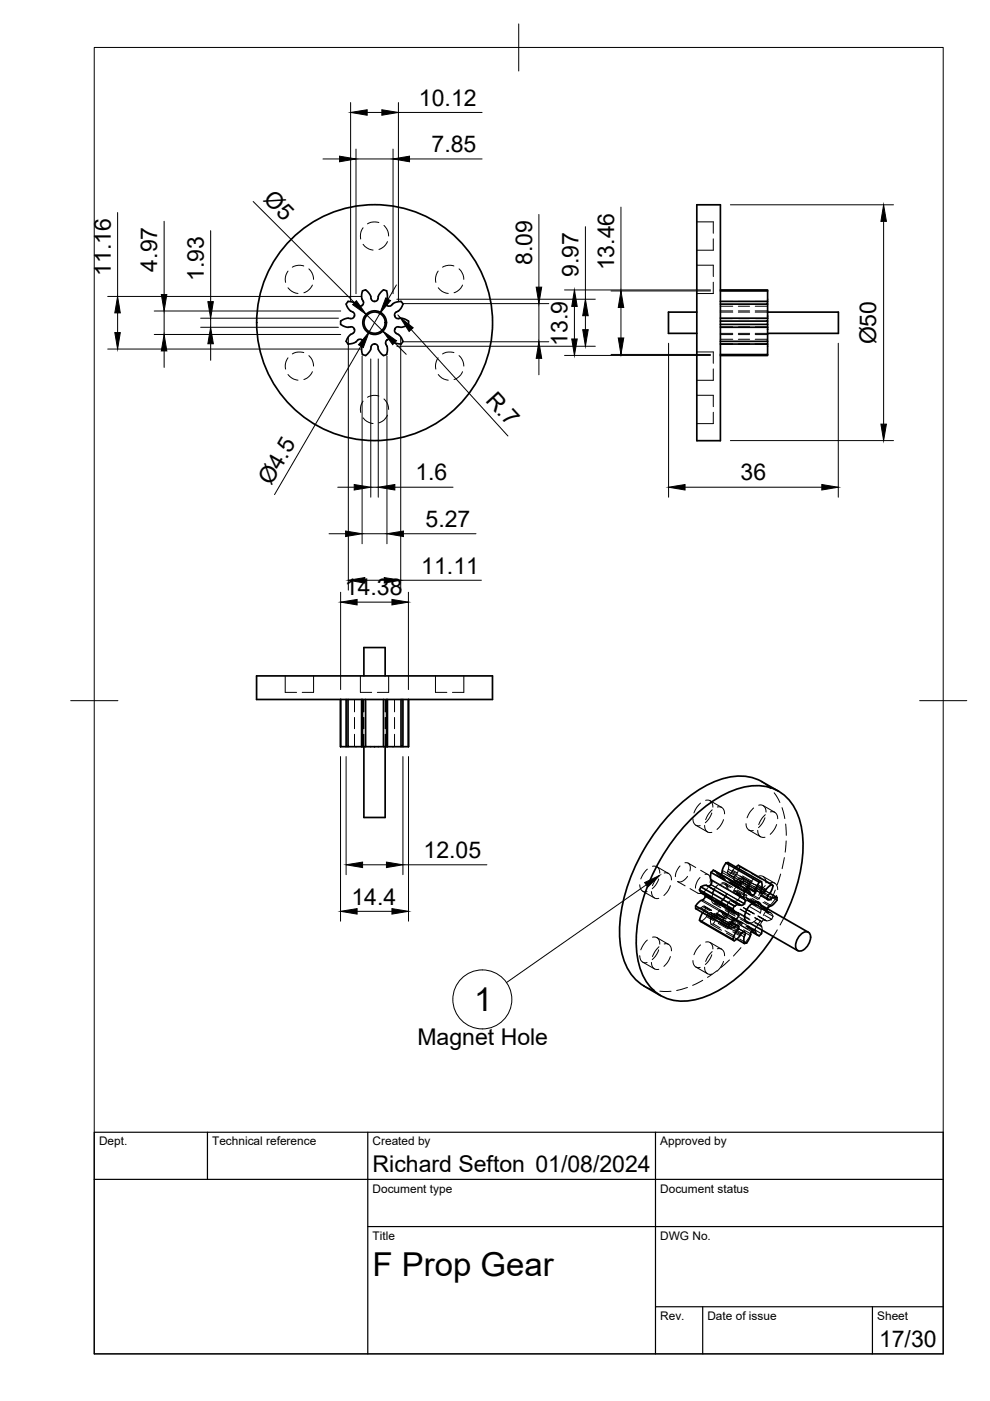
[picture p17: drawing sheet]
<svg xmlns="http://www.w3.org/2000/svg" width="210mm" height="297mm" viewBox="0 0 210 297" stroke-linecap="round" stroke-linejoin="round" font-family="sans-serif">
<defs><g id="words">
<g font-size="7">
<text x="100.6" y="214.4">1</text>
<text x="79" y="270.6">F Prop Gear</text>
</g>
<g font-size="4.9">
<text x="88.8" y="22.4">10.12</text>
<text x="91.5" y="32.2">7.85</text>
<text x="55.6" y="42.5" transform="rotate(45 55.6 42.5)">Ø5</text>
<text x="23.5" y="58.5" transform="rotate(-90 23.5 58.5)">11.16</text>
<text x="33.3" y="57.6" transform="rotate(-90 33.3 57.6)">4.97</text>
<text x="43.2" y="59.6" transform="rotate(-90 43.2 59.6)">1.93</text>
<text x="112.8" y="56.2" transform="rotate(-90 112.8 56.2)">8.09</text>
<text x="122.7" y="58.7" transform="rotate(-90 122.7 58.7)">9.97</text>
<text x="130.2" y="57.3" transform="rotate(-90 130.2 57.3)">13.46</text>
<text x="120.3" y="73.3" transform="rotate(-90 120.3 73.3)">13.9</text>
<text x="185.8" y="73" transform="rotate(-90 185.8 73)">Ø50</text>
<text x="102.8" y="85" transform="rotate(48 102.8 85)">R.7</text>
<text x="88.1" y="101.9">1.6</text>
<text x="157" y="101.8">36</text>
<text x="57.5" y="103.1" transform="rotate(-60 57.5 103.1)">Ø4.5</text>
<text x="90.2" y="111.7">5.27</text>
<text x="89.3" y="121.6">11.11</text>
<text x="73.1" y="126.2">14.38</text>
<text x="89.8" y="181.9">12.05</text>
<text x="74.5" y="191.8">14.4</text>
<text x="88.5" y="221.7">Magnet Hole</text>
<text x="79" y="248.5">Richard Sefton 01/08/2024</text>
<text x="186.4" y="285.7">17/30</text>
</g>
<g font-size="2.5">
<text x="21" y="242.9">Dept.</text>
<text x="45" y="242.9">Technical reference</text>
<text x="79" y="242.9">Created by</text>
<text x="140" y="242.9">Approved by</text>
<text x="79" y="252.8">Document type</text>
<text x="140" y="252.8">Document status</text>
<text x="79" y="262.9">Title</text>
<text x="140" y="262.9">DWG No.</text>
<text x="140" y="279.9">Rev.</text>
<text x="150" y="279.9">Date of issue</text>
<text x="186" y="279.9">Sheet</text>
</g>
</g></defs>
<!-- layer: Hidden -->
<g fill="none" stroke="#000" stroke-width=".21">
<path d="M61.1 57.5l-.2 .3a2.75 2.75 0 0 0-.3 2.1M64.4 56.4l-.2-.1a2.93 2.93 0 0 0-2.2 .3M65.5 57a2.98 2.98 0 0 1 1 2.2M77 48.3a3 3 0 0 0-.5 2.4M77 51.8l.8 .7 1.3 .5M80.3 47.2l-1.1-.1-1.3 .4M81.4 47.8l.4 .4a2.76 2.76 0 0 1 .6 1.8M82.1 51.2l-.1 .3a2.84 2.84 0 0 1-1.7 1.4M92.9 57.5l-.2 .3a2.89 2.89 0 0 0-.3 2.1M96.2 56.4l-.1-.1a2.93 2.93 0 0 0-2.3 .3M97.3 57l.9 1.3 .1 .9M147.7 56.2h3.5v2.4"/>
<path d="M147.7 47h3.5v2.5M151.2 59.8v2.4h-3.5M151.2 50.6v2.5h-3.5M61.1 61l.3 .4a2.87 2.87 0 0 0 1.8 .8M61.1 75.9l-.2 .3a2.83 2.83 0 0 0-.3 2.1M61.1 79.4v.1a3 3 0 0 0 2.1 1.1M64.4 74.8l-.7-.2a2.6 2.6 0 0 0-1.7 .4M65.5 75.4a2.87 2.87 0 0 1 1 2.2M66.2 60.4l-.7 1-1.1 .7M66.2 78.8l-.7 1-1.1 .7M92.9 75.9l-.5 1.2v1.2M92.9 79.4l.1 .1a2.88 2.88 0 0 0 2 1.1"/>
<path d="M92.9 61l.1 .1a2.88 2.88 0 0 0 2 1.1M96.2 74.8l-.6-.2a2.6 2.6 0 0 0-1.8 .4M97.3 75.4l.7 .8 .3 1.4M98.1 78.8l-.1 .2a2.84 2.84 0 0 1-1.7 1.5M98.1 60.4l-.7 1-1.1 .7M147.7 74.6h3.5v2.4M151.2 78.2v2.4h-3.5M152.7 63.9h2.7M152.7 64.9h2.7M152.7 67.5h2.7M152.7 69.3h2.7M152.7 71.9h2.7"/>
<path d="M152.7 72.9h2.7M152.7 70.9h2.7M152.7 65.9h2.7M152.7 70.7h2.7M152.7 66.2h2.7M156.5 63.9h2.4M156.5 64.9h2.4M156.5 67.5h2.4M156.5 69.3h2.4M156.5 71.9h2.4M156.5 72.9h2.4M156.5 70.9h2.4"/>
<path d="M156.5 65.9h2.4M156.5 70.7h2.4M156.5 66.2h2.4M160.1 63.9h2.7M160.1 64.9h2.7M160.1 67.5h2.7M160.1 69.3h2.7M160.1 71.9h2.7M160.1 72.9h2.7M160.1 70.9h2.7M160.1 65.9h2.7M160.1 70.7h2.7"/>
<path d="M160.1 66.2h2.7M77 85.1a3 3 0 0 0-.5 2.3M77 88.6v.1a2.89 2.89 0 0 0 2.1 1.1M80.3 84l-.2-.1a2.89 2.89 0 0 0-2.2 .3M81.4 84.6l.4 .4a2.76 2.76 0 0 1 .6 1.8M82.1 88l-.1 .3a2.73 2.73 0 0 1-1.7 1.3M147.7 83.8h3.5v2.4M151.2 87.4v2.4h-3.5M60.5 143.3v3.5h2.4M66.5 143.3v3.5h-2.4M75.2 148.3v2.6M75.2 152.1v2.4"/>
<path d="M75.2 155.7v2.6M76.4 143.3v3.5h2.4M76.9 148.3v2.6M76.9 152.1v2.4M76.9 155.7v2.6M77.1 148.3v2.6M77.1 152.1v2.4M77.1 155.7v2.6M77.2 148.3v2.6M77.2 152.1v2.4M77.2 155.7v2.6M81.7 148.3v2.6"/>
<path d="M81.7 152.1v2.4M81.7 155.7v2.6M81.9 148.3v2.6M81.9 152.1v2.4M81.9 155.7v2.6M82.4 143.3v3.5h-2.4M83.7 148.3v2.6M83.7 152.1v2.4M83.7 155.7v2.6M92.3 143.3v3.5h2.4M98.3 143.3v3.5h-2.4M146.9 173.6a1.23 1.23 0 0 0 1.6 1.5"/>
<path d="M147.5 175l2.5 1.4M148.5 170.3l-.6 .7-.8 1.4M149.4 175a1.23 1.23 0 0 0 1.5 1.5M149.6 169.7a1.23 1.23 0 0 1 1.6 1.4M150.5 169.8l2.5 1.4M150.9 172.4l-.4 .9-1 1.1M151 171.7l-.9 1.1-.5 1M152.1 171.1a1.23 1.23 0 0 1 1.5 1.5M153.4 173.8l-.7 1.4-.7 .7M158.2 174.6a1.25 1.25 0 0 0 1.5 1.5M158.8 176l2.5 1.4M159.8 171.3l-.9 1.1-.5 1"/>
<path d="M160.7 176.1a1.23 1.23 0 0 0 1.5 1.4M160.9 170.7a1.23 1.23 0 0 1 1.5 1.5M161.5 165.7l1.9 1.5M161.8 170.8l2.5 1.4M162.2 173.4l-.5 1-.9 1.1M162.3 172.7l-.7 .7-.7 1.4M163.3 172.1a1.23 1.23 0 0 1 1.6 1.5M164.1 168.1l1.3 2M164.7 174.8l-.5 1-.9 1.1M165.8 171.2l.6 2.4M166.6 174.7l.1 2.4M166.7 178.3l-.2 2.4"/>
<path d="M135.6 187.6a1.25 1.25 0 0 0 1.6 1.4M136.3 189l2.4 1.4M137.2 184.3l-.9 1.1-.4 1M137.2 199.3l-.9 1.1-.4 1M138.1 189a1.25 1.25 0 0 0 1.6 1.5M138.3 183.7a1.23 1.23 0 0 1 1.6 1.4M138.3 198.7a1.24 1.24 0 0 1 1.6 1.5M139.3 183.8l2.4 1.4M139.3 198.8l2.4 1.4M139.7 186.4l-.8 1.4-.6 .6M139.7 185.7l-.9 1.1-.5 1M140.8 185.1a1.26 1.26 0 0 1 1.6 1.5"/>
<path d="M142.1 187.8l-.4 1-.9 1.1M143.7 186.9l1.6 .9M144.2 183.6l-.8 1.1-.2 1.2M145.2 182.9a1.11 1.11 0 0 1 1.1 .6 1.11 1.11 0 0 1 0 1.2M145.8 185.8a1.85 1.85 0 0 1-2.1 1.1M145.9 183l1.6 .9M146.3 188.4l1.6 .9M147.5 192.6h.9l.6-.4a.41 .41 0 0 1 .6 .1 .41 .41 0 0 1-.1 .6l-.5 .6M148.4 186l-.7 1.2-.3 1.1M148.5 184.5l1.7 .9M148.8 189.4l.6 .1 .2 .3M149.4 192.1l1.5 .9"/>
<path d="M149.4 189.5l1.5 .8M149.5 185.4a1.1 1.1 0 0 1 1.1 .5 1.1 1.1 0 0 1-.1 1.2M149.6 199.7a1.23 1.23 0 0 1 1.6 1.5M149.8 187.7l.2 .2M150 188.3a1.89 1.89 0 0 1-2 1.1M150 187.9h.1M150 187.9l1.5 .8M150.5 199.8l2.5 1.4M150.7 196l2.3 1.2M150.8 193.5l1.5 .9M150.8 190.5a1.01 1.01 0 0 0 1.3 1.2M151.2 195.9l1.5 .8"/>
<path d="M151.3 191.6l1.5 .9M151.4 191.4l1.3 .7M151.6 184.6l.3 .3 .2 .7a.44 .44 0 0 0 .4 .2 .44 .44 0 0 0 .4-.4M151.6 188.6a2.71 2.71 0 0 0-.5 2.4M151.9 193.6l2.1 1.2M151.9 190.9l2.1 1.2M152.1 187.7l-.5 .6-.6 1.1M152.2 185.8l1.5 .8M152.4 187.7a.99 .99 0 0 1 1.2-.3 .99 .99 0 0 1 .6 1.1M152.5 189.3l2.1 1.2M153 193.1l1.4 .8M153.1 187.2a1.03 1.03 0 0 1 1.2 1.2"/>
<path d="M153.3 195l2 1.2M153.6 194.2l2.3 1.4M153.7 192.7l2 1.2M153.7 187.5l1.2 .7M153.7 197.3l2.1 1.2M153.8 193l2.1 1.2M153.8 187.3l1.5 .8M153.9 189.7l-.9 1.3-.9 .4M153.9 194.3l1.5 .9M154 197.8l2.2 1.3M154.2 189.4l-.5 1-.7 .8M154.4 182.9l.1 .8-.2 1a.43 .43 0 0 0 .1 .7 .43 .43 0 0 0 .6-.4l1-1.2"/>
<path d="M154.4 193.9l3.1 1.8M154.4 185.3l1.4 .9M154.7 187.2l2.1 1.2M155 195.4l1.5 .8M155 192.7l1.5 .9M155.1 191l1.5 .8M155.3 191.1l1.5 .9M155.6 191.1l1.5 .8M155.7 189.4l1.5 .8M155.7 186.7l1.5 .9M155.9 188.8l2.1 1.2M156.3 189.4l1.5 .9"/>
<path d="M156.3 188.7l2.1 1.2M156.4 196.8l1.4 .8M156.4 195.8l2.1 1.2M156.5 183.5l.3 .3v.2l-.5 1.2-.6 .7-.1 .7a.31 .31 0 0 0 .6 0l.6-.4h.8v.6l-.3 .4-.7 .7-.4 .2a.81 .81 0 0 0-.3 1.3l.5 .1 .4 .7-.3 .6-.6 .3h-.5a.79 .79 0 0 0-.9 .2 .79 .79 0 0 0-.2 .9l.2 .4v1l-.1 .3-.5 .4-.7-.4-.1-.6a.49 .49 0 0 0-.6-.2 .49 .49 0 0 0-.3 .5l-.6 1.7-.4 .6-.5 .1-.1-1 .3-.9a.43 .43 0 0 0-.2-.6 .43 .43 0 0 0-.6 .3l-.6 .9-.9 .7M156.5 190.8l1.5 .9M156.8 194.4l1.2 .7M156.8 183.8l1.5 .8M156.8 190.2l1.5 .8M156.8 199.1l1.5 .8M156.9 186.8l2 1.2M156.9 195.3l2 1.2M156.9 194.8l1.5 .9"/>
<path d="M157 196.2l2.3 1.3M157.6 192.4l2.1 1.2M157.6 186.8l1.5 .8M157.6 186.2l2.3 1.3M157.8 189l1.5 .9M157.9 192.6l2 1.2M158.2 189.7a1.25 1.25 0 0 0 1.5 1.4M158.2 190.8l2.1 1.2M158.2 188.2l2.1 1.2M158.5 196.3l3 1.7M158.8 191l2.5 1.5M158.8 190.9l2.1 1.2"/>
<path d="M159 190.5l1.2 .7M159 192.3l2.1 1.2M159.3 198.1l-1.4 1.9M159.3 185.2l2.1 1.2M159.3 191.7l2.1 1.1M159.4 190.5l1.5 .8M159.5 197.6l1.5 .8M159.8 186.3l-.9 1.1-.5 1M160 188.6l1.4 .8M160.2 188.2l2 1.2M160.6 194.7l-.6 .6-.9 .5M160.7 191.1a1.23 1.23 0 0 0 1.5 1.4"/>
<path d="M160.7 194.2l1.5 .9M160.9 185.7a1.23 1.23 0 0 1 1.5 1.5M161 188.1l2.2 1.3M161 194.4l1.4 .8M161.2 195.1l-1.2 2M161.3 191.9l.1 .6-.2 1.2M161.3 192.6l1.5 .8M161.3 190l1.5 .8M161.8 185.8l2.5 1.4M161.9 192.7l1.5 .8M162.1 194.1l1.5 .8-.8 .3h-.4M162.2 195.1a.93 .93 0 0 0-.8 1.1l.1 .4 .1 .6"/>
<path d="M162.2 195.1l.2 .1M162.2 188.4l-.5 1-.9 1.1M162.3 187.8l-1 1.1-.4 1M162.4 193.4l1.5 .9-.3 .6M162.4 187l1.5 .8M162.8 192.7l-.1 .7 .7 .2 .5 .7M163 192l-1.2 2.1M163.3 190l1.4 .9M163.3 187.2a1.23 1.23 0 0 1 1.6 1.4M164.4 188.7l-.9 2.2M164.7 189.9l-.5 .9-.9 1.1M164.8 197.2l-.9 1.4"/>
<path d="M165.5 185.3l-.7 2.3M166.2 194.7l-.8 1.4M166.3 181.8l-.5 2.4M135.6 202.6a1.25 1.25 0 0 0 1.6 1.5M136.3 204l2.4 1.4M136.5 209.1l2.2 .8M138.1 204.1a1.27 1.27 0 0 0 1.6 1.4M139.7 201.4l-.8 1.4-.6 .7M139.7 200.7l-.9 1.1-.5 1M139.9 210.1l2.4 .1M140.8 200.1a1.23 1.23 0 0 1 1.6 1.5M142.1 202.8l-.4 1-.9 1.1"/>
<path d="M145.8 209.4l-2.3 .6M146.9 203.7a1.23 1.23 0 0 0 1.6 1.4M147.5 205l2.5 1.4M148.5 200.3l-.9 1.2-.5 .9M149 207.8l-2.1 1.1M149.4 205.1a1.23 1.23 0 0 0 1.5 1.4M150.9 202.4l-.4 1-1 1.1M151 201.8l-.9 1.1-.5 .9M152 205.9l-2 1.3M152.1 201.2a1.26 1.26 0 0 1 1.5 1.4M153.4 203.8l-.7 1.4-.7 .7M154.7 203.5l-1.8 1.6"/>
<path d="M157.1 200.9l-1.6 1.8"/>
</g>
<!-- layer: Visible -->
<g fill="none" stroke="#000" stroke-width=".36">
<path d="M147.7 43.4h5v50h-5zM72.2 68.8l1.2 .5h.9M73.4 64.5l.4 .8 .5 .6a.88 .88 0 0 1 .8 1.1 1.05 1.05 0 0 1-1.5 .5l-1 .3a.76 .76 0 0 0-.4 1M73.4 72.4l.4 .5M73.8 63.9l.9 .1 .8 .4a.84 .84 0 0 0 1.3 .3M73.8 72.9l.9-.1 .8-.3a.86 .86 0 0 1 1.3-.4 1.04 1.04 0 0 1-.1 1.5v1.1a.83 .83 0 0 0 .8 .7M73.8 63.9l-.4 .6M74.3 69.3a.75 .75 0 0 1 .8 .5 .75 .75 0 0 1-.3 .9l-.8 .5-.6 1.2M76.9 61.7l-.2 1.3 .3 .9M77 63.8a.71 .71 0 0 1-.2 1M77.5 61.5l.9 1 .3 .8M77.5 61.5l-.6 .2"/>
<path d="M78.7 63.3a.71 .71 0 0 0 .7 .6M79.5 63.9h-.1M80.2 63.3a.71 .71 0 0 1-.8 .6M81.3 61.5l-.9 1-.3 .8M81.3 61.5l.7 .2M81.8 73l.3 .8-.1 1.4M81.8 63.8a.71 .71 0 0 0 .2 1M82 61.7l.1 1.3-.3 .9M82 75.2a.92 .92 0 0 1-1.4-.5l-.4-.7a.83 .83 0 0 0-.8-1.1 1.05 1.05 0 0 0-.9 1.3l-1 1.2M83.7 67.1a1.06 1.06 0 0 0 1.5 .4l1.4 .6v.7M83.7 69.8a.71 .71 0 0 0 .3 .9M84 70.7l.8 .5 .7 1.2a.91 .91 0 0 1-1.4 .4l-.8-.3a.85 .85 0 0 0-1.2-.5l-.1 .1a.71 .71 0 0 0-.2 .9"/>
<path d="M84 66.1a.63 .63 0 0 0-.3 .9M84.5 69.3a.71 .71 0 0 0-.8 .5M85 63.9l-.9 .1-.8 .4a.8 .8 0 0 1-1.2 .3M85 63.9a.92 .92 0 0 1 0 1.4l-.5 .6-.5 .3M86.6 68.8l-1.2 .5h-.9M147.7 66.2h-6v4.5h6M152.7 61.5h10.1v.2h-10.1M152.7 63.9h10.1v.6h-10.1M152.7 67.5h10.1M152.7 69.4h10.1M162.8 61.7v2.2M162.8 64.5v3"/>
<path d="M162.8 69.4v3h-10.1M162.8 72.9v2.3h-10.1M162.8 67.5v.6h-10.1M162.8 68.1v.7h-10.1M162.8 68.8v.6M162.8 72.4v.5h-10.1M162.8 75.2v.2h-10.1M162.8 66.2h15v4.5h-15M54.4 143.3h50v5h-50zM72.2 148.3v10M72.2 148.3v10h1.2M73.4 148.3v10h.4"/>
<path d="M73.8 148.3v10h2.9M76.7 158.3h.2M76.7 148.3v10M76.9 148.3v10h.6M77.2 143.3v-6h4.5v6M77.2 158.3v15h4.5v-15M77.5 148.3v10h3.8M81.3 148.3v10h.7M82 148.3v10h.1M82.1 158.3h2.9M82.1 148.3v10M85 148.3v10h.4v-10"/>
<path d="M86.6 148.3v10h-1.2M165.1 167.8l-3.6-2.1a11.7 11.7 0 0 0-11 .5 35.2 35.2 0 0 0-15.1 16 31.9 31.9 0 0 0-3.8 18.7 11.2 11.2 0 0 0 5 8.2l3.5 2M147.5 192.1v.5l7.1 4.1h.8l.9-.5 .3 .2M148.3 188.7l.5 .7 7.1 4.1M148.3 188.7l7.1 4 .5 .7 .7 .2v.5M148.3 195.1l7.1 4.1 .7-1.6a1.02 1.02 0 0 0 .5-1.2M148.3 195.1l.3 .3M148.6 188l.6-.3h.6l7.1 4.1h-.6l-.6 .3zM148.6 195.4l7.1 4.1 1.2-1.1a1.03 1.03 0 0 1 .9-.8l.2 .3-.3 1.1 .1 1.1-1.6-1M148.6 188l-.3 .7M149 190.8l-.6 .3-.9 1 7.1 4 1.1-1.1a1.12 1.12 0 0 0 .9-.9M149 193.5l-.7 1.6"/>
<path d="M149.5 190l-.1 .4-.4 .4M149.6 189.8v.2M150.7 187.5l-.2 .3-.4 .1M150.9 186.7l-.3-.6 .1-1.1 7.1 4-.1 1.2 .2 .6M150.9 186.7l-.2 .8M151.2 184.5l7.4 4.2M151.2 184.5l7.4 4.2 .4 .4 .2 .7h.4M151.2 184.5l-.4 .5M153.9 183a4.3 4.3 0 0 0-.9 2.3l-.1 .1M153.9 183l7.1 4.1-.8 1.5a1.22 1.22 0 0 1-.5 1.2M154.4 182.9l7.1 4.1 .1 1-.3 1.1 .2 .3M154.4 182.9l-.5 .1"/>
<path d="M154.6 196.1v.6M155.4 199.2l.3 .3M155.7 192.1l-.3 .6M156 183.8l.5-.3 7.1 4-1.2 1.1a1.03 1.03 0 0 1-.8 .8M158 190.7a.97 .97 0 0 1-.9 1.2l-.2-.1M158 195.1l11.1 6.5M158.3 188.6l-.5 .4M159.3 197.5l1.4 .8M159.6 197.2a1.58 1.58 0 0 0-.6 1.4l-.7 1.3-.5 .1M159.7 189.8h-.1M159.7 197.2h-.1M159.7 197.2h.4l.1 .5a.65 .65 0 0 0 .6 .6 .65 .65 0 0 0 .7-.4"/>
<path d="M160.2 191.2l11.2 6.5M161.3 191.8a1.09 1.09 0 0 0-1.9-.2 3.5 3.5 0 0 0-1.4 3.7l.6 .4 .5 .1M161.5 186.9l-.5 .1M161.5 189.4h.1M161.6 197.2l-.1 .8M162.7 190.6h.1M163.2 189.4a1.28 1.28 0 0 0-.5 1.2M163.2 189.4l1.5 .9h-.8l-.9 .5-.3-.2M163.6 187.5l.3 .3-.7 1.6M164.7 190.3v.5M164.7 190.9a4.4 4.4 0 0 1-1.8 1.5l-.2 .3M166.2 194.7a32.2 32.2 0 0 0 3.9-18.5 10.6 10.6 0 0 0-6.8-9.2 14.1 14.1 0 0 0-11.2 2.2 39.2 39.2 0 0 0-17.2 30 14.1 14.1 0 0 0 3.6 10.7 9.9 9.9 0 0 0 10 1.8 29.4 29.4 0 0 0 14.2-11.3l1.2-1.8"/>
<path d="M169.9 198.1a1.13 1.13 0 0 1 1.5-.5 1.13 1.13 0 0 1 .4 1.6 3 3 0 0 1-2.3 2.5 1.41 1.41 0 0 1-.6-2.2z"/>
<circle cx="79.4" cy="68.4" r="2.25"/>
<circle cx="79.4" cy="68.4" r="2.51"/>
<circle cx="79.4" cy="68.4" r="25"/>
</g>
<!-- layer: Hidden Narrow -->
<g fill="none" stroke="#000" stroke-width=".21">
<path d="M148.6 192.5l1.5 .8M149 192.2l1.5 .9M149 189.5l1.5 .8M149.3 189.4l1.5 .9M149.3 193.2l2.5 1.4M149.5 192.3l1.3 .7M149.8 187.7l1.7 1M149.8 194.3l1.5 .9M150 193.9l1.5 .9M150.7 193.5l1.4 .8M150.7 193.5l1.5 .8M150.7 194.6l1.1 .6"/>
<path d="M150.9 194.1l1.1 .7M151.2 193.9l2 1.2M151.5 193.7l2 1.1M151.5 190.9l2.1 1.2M151.8 190.9l2.1 1.2M151.9 193.6l2 1.2-2.1-1.1M152 185.2l1.5 .8M152 194.3l1.5 .9M152.1 185.6l1.4 .8M152.1 193.9l1.4 .9M152.3 189.2l2.1 1.2M152.3 195.8l2.1 1.2"/>
<path d="M152.5 189.3l2.1 1.2M152.5 195.4l2.1 1.2M152.5 185.8l1.3 .7M152.5 193.1l1.5 .9M152.6 185.7l1.2 .7M152.6 193.1l1.5 .9M152.8 195.8l2.1 1.2M152.9 195.2l2.5 1.5M153 195.4l2.1 1.2M153.1 193.3l1.2 .7M153.1 193.7l1.1 .6M153.2 194.9l2 1.2-2-1.2"/>
<path d="M154.2 195.7l1.5 .9M154.3 184.7l1.4 .9M154.3 192.2l1.4 .8M154.4 185.4l1.5 .8-1.4-.8M154.4 184.3l1.5 .8M154.4 192.4l1.5 .9M154.4 191.4l1.5 .8M154.5 191.3l1.4 .9M154.5 186.6l2.1 1.2M154.5 195.8l2.1 1.1M154.6 187l2 1.2M154.6 195.4l2 1.1"/>
<path d="M154.6 192.7l1.5 .8M154.6 195.4l1.4 .9M154.8 187l2.1 1.2M154.9 192.7l1.5 .8M155 195.4l1.3 .8M155 194.6l2.1 1.2M155.1 194.5l2.1 1.2M155.1 184.9l1.1 .7M155.1 191l1.7 1M155.3 194.9l2 1.2M155.3 184.5l1.1 .6M155.4 191l1.5 .8"/>
<path d="M155.4 197.6l1.5 .8M155.4 194.6l2 1.2M155.6 186.5l1.5 .9M155.6 188.9l1.5 .8M155.6 188.8l1.5 .8M155.6 186.6l1.5 .8M155.6 191.1l1.5 .8M155.6 197.2l1.5 .8M155.9 185.7l1.4 .8M155.9 189.4l1.4 .9M155.9 197.6l1.1 .6M156.1 197.2l1.1 .6"/>
<path d="M156.1 185.3l1.5 .9M156.1 189.4l1.5 .9M156.2 188.1l1.4 .8M156.2 186.6l1.2 .7M156.3 196.7l1.5 .9M156.5 187.9l1.5 .9M156.5 186.4l1.1 .6M156.8 186.2l2 1.2M156.8 193.6l2 1.2M156.9 186.8l2 1.1-2-1.1M156.9 185.7l2.1 1.2M156.9 193.9l2.1 1.2"/>
<path d="M156.9 192.8l2.1 1.2M157 192.8l2 1.1M157.2 186.2l2.1 1.2M157.4 185.7l2.1 1.2M157.6 188.4l1.5 .9M157.6 197.5l1.5 .9M157.6 192.4l2.1 1.2M157.6 188.8l1.5 .8M157.6 197.1l1.5 .9M157.9 192.6l2 1.2M157.9 188.8l1.2 .7M158.1 188l2.1 1.2-2.1-1.2"/>
<path d="M158.1 190.3l2.1 1.2M158.1 190.2l2.1 1.2M158.2 196.3l1.5 .9M158.3 187.1l2.1 1.2M158.3 190.8l2.1 1.2M158.4 196.7l1.1 .6M158.4 187.9l2 1.2M158.5 196.4l1.2 .7M158.6 187.6l2.1 1.2M158.7 186.8l2 1.2M158.7 190.8l2 1.2M158.7 189.5l2 1.2"/>
<path d="M159 189.4l2.1 1.2M159.9 187.9l1.5 .9M159.9 195.4l1.5 .8M160 194.6l1.5 .8M160 187.5l1.5 .8M160 195.7l1.5 .8M160.1 194.5l1.4 .9M160.3 187.9l1.1 .7M160.5 187.5l1.1 .6M160.7 194.2l1.5 .9M161 194.4l1.4 .8M161.2 189.7l1.5 .9-1.5-.8"/>
<path d="M161.2 192.1l1.5 .8M161.2 192l1.5 .9M161.4 189.3l-1.4-.8 1.4 .9M161.5 188.9l1.4 .9M161.5 192.6l1.4 .9M161.5 189.7l1.1 .7M161.7 189.4l1.1 .6M161.8 188.6l1.4 .8M161.8 192.6l1.4 .9M161.8 191.3l1.4 .9M162.1 191.2l1.5 .8"/>
</g>
<!-- layer: Visible Narrow -->
<g fill="none" stroke="#000" stroke-width=".21">
<path d="M148.6 190.9l7.1 4.1M149 190.8l7 4M149 193.5l7.1 4.1M149.5 190.1l7.1 4M149.5 190l7.1 4.1M150.7 187.5l7.1 4.1M150.7 186.4l7.1 4.1M150.9 186.7l7 4.1M153.1 185l7.1 4M153.1 184.5l7.1 4.1M155.4 196.7l1 .5M156.3 196.2l.3 .2-.4-.2"/>
<path d="M157 198.2l.8 .5M157.2 197.8l.7 .4M159.1 189.5l.6 .3M159.1 189.5l.5 .3M159.5 197.3l.7 .4M159.7 197.1l.5 .3M161.4 189.3l.1 .1M161.4 189.4h.1M161.4 188.6l.8 .4M161.6 188.1l.8 .5M162.6 190.4l.6 .3M162.8 190l.8 .4"/>
</g>
<!-- layer: BORDER -->
<path d="M20 10.1h180v276.9h-180zM110 5.1v10M15 148.6h10M195 148.6h10" fill="none" stroke="#000" stroke-width=".21"/>
<!-- layer: TITLEBLOCK -->
<path d="M20 240.1h180v46.9h-180zM20 250h180M44 240.1v9.9M78 240.1v46.9M139 240.1v46.9M78 260.1h122M139 277.1h61M149 277.1v9.9M185 277.1v9.9" fill="none" stroke="#000" stroke-width=".25"/>
<!-- layer: FD_Dimensions -->
<g fill="none" stroke="#000" stroke-width=".21">
<path d="M68.5 33.7h3.5M74.3 21.7v42.1M75.5 31.6v30.7M75.5 33.7h7.8M77.9 23.8h3.1M83.3 31.6v30.7M84.5 21.7v42.1M84.5 23.8h17.7M86.8 33.7h15.4M24.9 45.1v17.8M34.8 46.9v15.5M44.7 48.9v15.1"/>
<path d="M53.7 42.7l21.5 21.5M114.3 45.5v15.4M124.1 48.1v15.3M131.7 43.9v17.8M154.9 43.4h34.5M187.3 46.9v43M22.8 74h53.7M22.8 62.9h53.7M24.9 66.3v4.2M32.7 70.9h39.5M32.7 65.9h39.5M34.8 65.9v5"/>
<path d="M34.8 74.4v3.5M42.5 69.4h29.3M42.5 67.5h29.3M44.7 67.5v1.9M44.7 72.9v3.5M73.9 71.5v53.6M76.5 73.4l-18.3 31.5M76.8 75.5v39.8M77.6 66.7l3.6 3.5M78.6 76.1v29.3M80.2 76.1v29.3M80.5 66.5l-2.2 3.9"/>
<path d="M82 75.5v39.8M83.7 72.7l2.4 2.4M84.1 60.4l-1.8 3M84.1 73.4h42.1M84.1 63.4h42.1M84.3 66.8l.5 .5M85 71.5v53.6M85.4 72.5h31M85.4 64.4h31M87.2 69.9l20.5 22.5M114.3 64.4v8.1M114.3 76v3.5"/>
<path d="M119.7 75.4h30.9M119.7 61.5h30.9M121.8 65v6.9M124.1 66.9v3M129.6 75.1h21M129.6 61.7h21M131.7 65.2v6.5M141.8 72.8v32.6M177.7 72.8v32.6M154.9 93.4h34.5M69.8 113.2h3.5M71.6 103.3h3.5"/>
<path d="M76.8 113.2h5.2M78.6 103.3h1.6M83.7 103.3h12.4M85.5 113.2h15.4M145.2 103.3h29M72.2 125.6v20.6M75.7 127.7h7.4M77.3 123h4.2M85 123h17.1M86.6 125.6v20.6M72.2 160.4v34.9M73.4 160.4v25"/>
<path d="M85.4 160.4v25M86.6 160.4v34.9M75.7 193.2h7.4M76.9 183.4h5M85.4 183.4h17.8"/>
</g>
<g fill="#000" stroke="#000" stroke-width=".21">
<path d="M72 33.1l3.5 .6-3.5 .6zM74.3 23.8l3.6-.5v1.1zM81 23.3l3.5 .5-3.5 .6zM83.3 33.7l3.5-.6v1.2zM187.3 43.4l.6 3.5h-1.1zM24.3 70.5h1.2l-.6 3.5zM24.9 62.9l.6 3.4h-1.2zM34.8 70.9l.6 3.5h-1.2zM34.2 62.4h1.2l-.6 3.5zM44.7 69.4l.5 3.5h-1.1zM44.1 64h1.1l-.5 3.5zM75.6 63.8l2 2.9-2.8-2.1z"/>
<path d="M78.3 70.4l-1.3 3.3-1-.6zM81.8 63.2l1 .5-2.3 2.8zM81.2 70.2l2.9 2-.9 .9zM84.8 67.3l2.8 2.2-.9 .8zM114.3 72.5l.6 3.5h-1.2zM113.7 60.9h1.2l-.6 3.5zM121.2 71.9h1.2l-.6 3.5zM121.8 61.5l.6 3.5h-1.2zM123.5 69.9h1.2l-.6 3.5zM124.1 63.4l.6 3.5h-1.2zM131.1 71.7h1.1l-.5 3.4zM131.7 61.7l.5 3.5h-1.1z"/>
<path d="M186.8 89.9h1.1l-.6 3.5zM73.3 112.6l3.5 .6-3.5 .6zM75.1 102.7l3.5 .6-3.5 .6zM80.2 103.3l3.5-.6v1.2zM82 113.2l3.5-.6v1.2zM141.8 103.3l3.4-.6v1.2zM174.2 102.7l3.5 .6-3.5 .6zM72.2 127.7l3.5-.6v1.2zM73.9 123l3.4-.5v1.1zM81.5 122.5l3.5 .5-3.5 .6zM83.1 127.1l3.5 .6-3.5 .6zM72.2 193.2l3.5-.6v1.2z"/>
<path d="M73.4 183.4l3.5-.6v1.1zM81.9 182.8l3.5 .6-3.5 .5zM83.1 192.6l3.5 .6-3.5 .6z"/>
</g>
<!-- layer: Balloons -->
<circle cx="102.3" cy="211.9" r="6.3" fill="none" stroke="#000" stroke-width=".21"/>
<!-- layer: 0 -->
<path d="M136.7 187.1l3.2-1.5-2.5 2.5z" fill="#000" stroke="#000" stroke-width=".21"/>
<path d="M137 187.6l-29.6 20.7" fill="none" stroke="#000" stroke-width=".21"/>
<use href="#words"/>
</svg>
